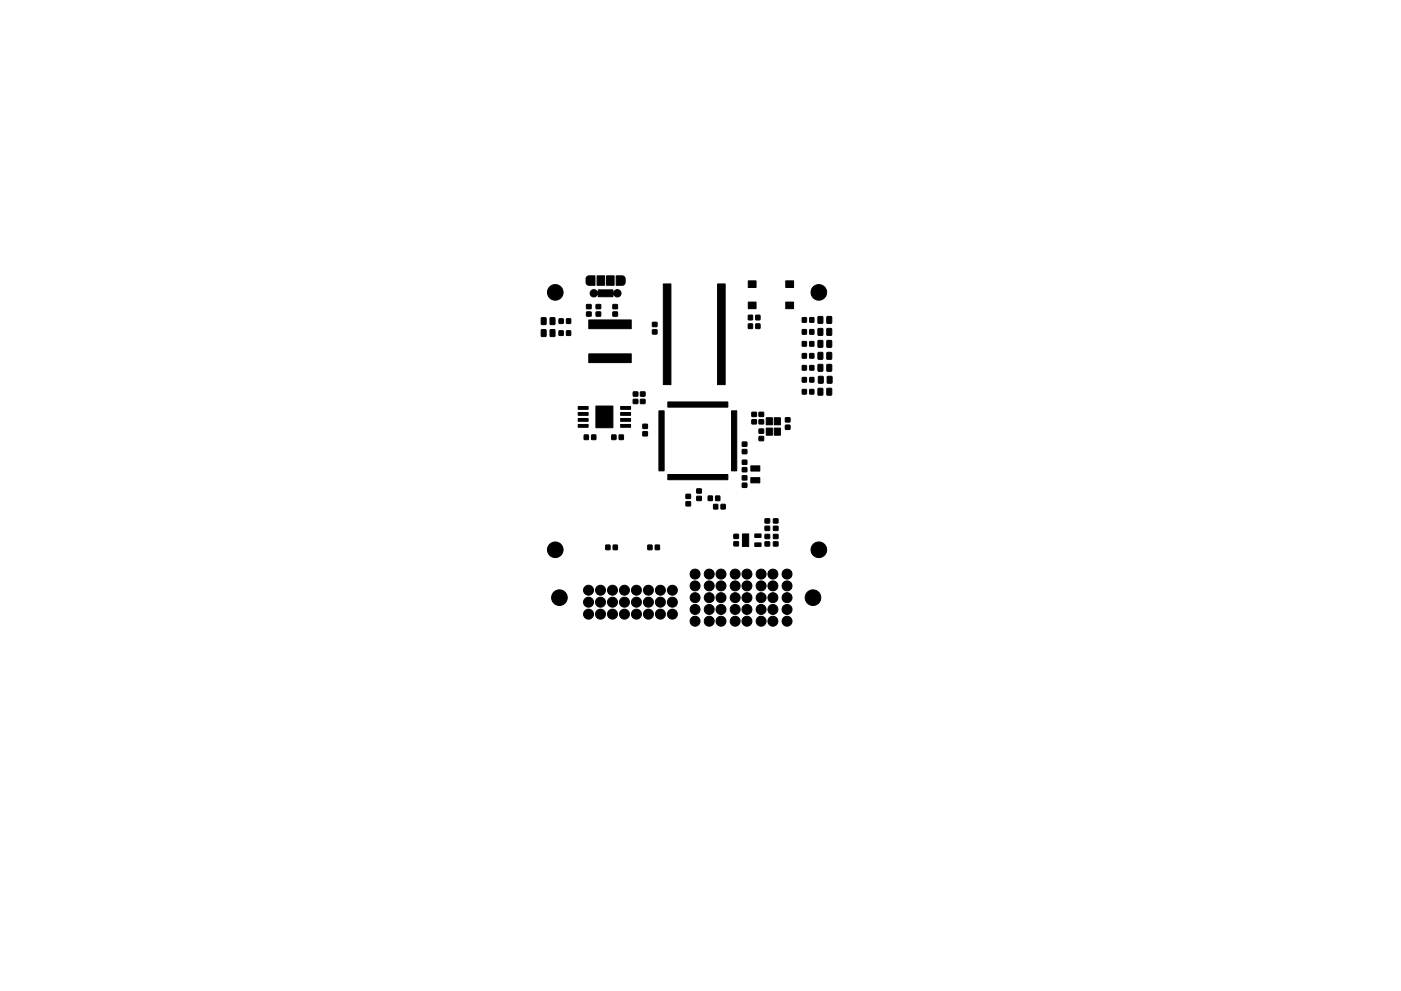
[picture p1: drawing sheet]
<svg xmlns="http://www.w3.org/2000/svg" width="297mm" height="210mm" viewBox="0 0 297 210" stroke-linecap="round" stroke-linejoin="round" font-family="sans-serif">
<g fill="#000" stroke="#000" stroke-width=".21">
<path d="M124.4 58.7l.4-.2h1.3v2h-1.3l-.4-.2-.2-.4 .1-.9zM130.6 58.5h1.4l.4 .2 .1 .4v.9l-.1 .3-.4 .2h-1.4zM114.8 70h1l-.1 1.4-.9-.1zM114.8 67.4l1 .1-.1 1.3h-.9zM116.7 70h.9v1.4l-1-.1zM116.7 67.4l.9 .1v1.3h-1zM118.5 70.2h.9v.9h-.9zM118.5 67.7h.9v.9h-.9zM120.1 70.2h.9v.9h-.9zM120.1 67.7h.9v.9h-.9zM124.4 66.2h.9v.9h-.9zM124.4 64.6h.9v.9h-.9z"/>
<path d="M125.4 61.6a1.03 1.03 0 0 1 1.4 .4v-.5h3.1l.1 .4 .1 .1a.81 .81 0 0 1 1.3-.4 .81 .81 0 0 1-.1 1.3 .81 .81 0 0 1-1.2-.4l-.2 .5h-3.1v-.5h-.1a.8 .8 0 0 1-1.2 .4 .8 .8 0 0 1-.1-1.3zM126.4 66.2h.9v.9h-.9zM126.4 64.6h.9v.9h-.9zM126.6 58.5h1.6v2h-1.6zM128.6 58.5h1.6v2h-1.6zM130 66.2h.9v.9h-.9zM130 64.6h.9v.9h-.9zM124.8 75.1h9v1.8h-9zM124.8 67.9h9v1.8h-9zM138.3 70h1v.9h-1zM138.3 68.4h1v.9h-1zM158.7 68.7h.8v1h-.8z"/>
<path d="M158.7 66.9h.8v.9h-.8zM158.6 64.1h1.7v1.4h-1.7zM158.6 59.6h1.7v1.4h-1.7zM160.2 68.7h.9v1h-.9zM160.2 66.9h.9v.9h-.9zM166.6 64.1h1.6v1.4h-1.6zM166.6 59.6h1.6v1.4h-1.6zM170.1 77.6h.9v.9h-.9zM170.1 75h.9v1h-.9zM170.1 72.5h.9v.9h-.9zM170.1 69.9h.9v1h-.9zM170.1 67.4h.9v.9h-.9z"/>
<path d="M171.7 77.6h.8v.9h-.8zM171.7 75h.8v1h-.8zM171.7 72.5h.8v.9h-.8zM171.7 69.9h.8v1h-.8zM171.7 67.4h.8v.9h-.8zM173.5 77.3l.9 .1v1.4l-1-.1zM173.5 74.8h.9v1.4h-1zM173.5 72.3h.9v1.4l-1-.1zM173.5 69.7l.9 .1v1.3h-1zM173.5 67.2h.9v1.4l-1-.1zM173.5 79.9h1v1.4l-1-.1zM175.3 77.3l1 .1v1.4l-1-.1z"/>
<path d="M175.3 74.8h1v1.4h-1zM175.3 72.3h1v1.4l-1-.1zM175.3 69.7l1 .1v1.3h-1zM175.3 67.2h1v1.4l-1-.1zM175.4 79.9h1l-.1 1.4-.9-.1zM123.9 92.3h.8v.9h-.8zM122.6 90.1h2.1v.6h-2.1zM122.6 88.8h2.1v.6h-2.1zM122.6 87.5h2.1v.6h-2.1zM122.6 86.2h2.1v.6h-2.1zM125.4 92.3h.9v.9h-.9zM126.3 86.1h3.6v4.7h-3.6z"/>
<path d="M129.7 92.3h.9v.9h-.9zM131.3 92.3h.9v.9h-.9zM131.6 90.1h2.1v.6h-2.1zM131.6 88.8h2.1v.6h-2.1zM131.6 87.5h2.1v.6h-2.1zM131.6 86.2h2.1v.6h-2.1zM134.3 84.7h.9v.9h-.9zM134.3 83.2h.9v.8h-.9zM135.8 84.7h.9v.9h-.9zM135.8 83.2h.9v.8h-.9zM136.3 91.6h1v.9h-1zM136.3 90h1v.9h-1z"/>
<path d="M139.7 87.2h1.1v12.7h-1.1zM140.6 60.2h1.6v21.4h-1.6zM152.1 60.2h1.6v21.4h-1.6zM141.6 85.3h12.7v1.1h-12.7zM155.1 87.2h1.1v12.7h-1.1zM157.4 99.2h.9v.9h-.9zM157.4 97.6h.9v.9h-.9zM157.4 95.4h.9v.9h-.9zM157.4 93.8h.9v.9h-.9zM159.4 89.1h1v.8h-1zM159.4 87.5h1v.9h-1zM159.2 98.8h1.9v1.1h-1.9z"/>
<path d="M160.9 92.6h1v.9h-1zM160.9 91h1v.9h-1zM160.9 89.1h1v.8h-1zM160.9 87.5h1v.9h-1zM162.5 90.8h1.3v1.5h-1.3zM162.5 88.6h1.3v1.5h-1.3zM164.2 90.8h1.3v1.5h-1.3zM164.2 88.6h1.3v1.5h-1.3zM166.5 90.2h1v.9h-1zM166.5 88.6h1v.9h-1zM170.1 82.6h.9v1h-.9zM170.1 80.1h.9v.9h-.9z"/>
<path d="M171.7 82.6h.8v1h-.8zM171.7 80.1h.8v.9h-.8zM173.5 82.4l.9 .1v1.3h-1zM175.3 82.4l1 .1v1.3h-1zM128.4 115.7h.9v.9h-.9zM130 115.7h.9v.9h-.9zM137.4 115.7h.8v.9h-.8zM138.9 115.7h.9v.9h-.9zM145.5 106.5h.9v.8h-.9zM145.5 104.9h.9v.9h-.9zM147.7 105.3h1v.9h-1zM147.7 103.7h1v.9h-1z"/>
<path d="M150.2 105.2h.8v1h-.8zM151.3 107h.9v1h-.9zM151.7 105.2h.9v1h-.9zM152.9 107h.8v1h-.8zM141.6 100.7h12.7v1.1h-12.7zM155.6 114.9h1v.9h-1zM155.6 113.4h1v.8h-1zM157.4 102.5h.9v.9h-.9zM157.4 100.9h.9v.9h-.9zM157.4 113.3h1.3v2.6h-1.3zM159.2 101.3h1.9v1.1h-1.9zM160 115.2h1.4v.7h-1.4z"/>
<path d="M160 113.3h1.4v.7h-1.4zM162.2 115h1v.8h-1zM162.2 113.4h1v.9h-1zM162.2 111.7h1v.8h-1zM162.2 110.1h1v.9h-1zM164 115h.9v.8h-.9zM164 113.4h.9v.9h-.9zM164 111.7h.9v.8h-.9zM164 110.1h.9v.9h-.9z"/>
<circle cx="117.7" cy="62" r="1.66"/>
<circle cx="173.6" cy="62" r="1.66"/>
<circle cx="117.7" cy="116.6" r="1.66"/>
<circle cx="173.6" cy="116.6" r="1.66"/>
<circle cx="118.6" cy="126.8" r="1.66"/>
<circle cx="124.8" cy="130.3" r="1.06"/>
<circle cx="124.8" cy="127.8" r="1.06"/>
<circle cx="124.8" cy="125.2" r="1.05"/>
<circle cx="127.3" cy="130.3" r="1.06"/>
<circle cx="127.3" cy="127.8" r="1.06"/>
<circle cx="127.3" cy="125.2" r="1.05"/>
<circle cx="129.9" cy="130.3" r="1.06"/>
<circle cx="129.9" cy="127.8" r="1.06"/>
<circle cx="129.9" cy="125.2" r="1.05"/>
<circle cx="132.4" cy="130.3" r="1.06"/>
<circle cx="132.4" cy="127.8" r="1.06"/>
<circle cx="132.4" cy="125.2" r="1.05"/>
<circle cx="134.9" cy="130.3" r="1.06"/>
<circle cx="134.9" cy="127.8" r="1.06"/>
<circle cx="134.9" cy="125.2" r="1.05"/>
<circle cx="137.5" cy="130.3" r="1.06"/>
<circle cx="137.5" cy="127.8" r="1.06"/>
<circle cx="137.5" cy="125.2" r="1.05"/>
<circle cx="140" cy="130.3" r="1.06"/>
<circle cx="140" cy="127.8" r="1.06"/>
<circle cx="140" cy="125.2" r="1.05"/>
<circle cx="142.6" cy="130.3" r="1.06"/>
<circle cx="142.6" cy="127.8" r="1.06"/>
<circle cx="142.6" cy="125.2" r="1.05"/>
<circle cx="147.4" cy="131.8" r="1.06"/>
<circle cx="147.4" cy="129.3" r="1.06"/>
<circle cx="147.4" cy="121.8" r="1.05"/>
<circle cx="147.4" cy="126.8" r="1.05"/>
<circle cx="147.4" cy="124.3" r="1.05"/>
<circle cx="150.4" cy="131.8" r="1.06"/>
<circle cx="150.4" cy="129.3" r="1.06"/>
<circle cx="150.4" cy="126.8" r="1.05"/>
<circle cx="150.4" cy="121.8" r="1.05"/>
<circle cx="150.4" cy="124.3" r="1.05"/>
<circle cx="152.9" cy="131.8" r="1.06"/>
<circle cx="152.9" cy="129.3" r="1.06"/>
<circle cx="152.9" cy="121.8" r="1.05"/>
<circle cx="152.9" cy="126.8" r="1.05"/>
<circle cx="152.9" cy="124.3" r="1.05"/>
<circle cx="155.9" cy="131.8" r="1.06"/>
<circle cx="155.9" cy="129.3" r="1.06"/>
<circle cx="155.9" cy="126.8" r="1.05"/>
<circle cx="155.9" cy="121.8" r="1.05"/>
<circle cx="155.9" cy="124.3" r="1.05"/>
<circle cx="158.4" cy="131.8" r="1.06"/>
<circle cx="158.4" cy="129.3" r="1.06"/>
<circle cx="158.4" cy="126.8" r="1.05"/>
<circle cx="158.4" cy="121.8" r="1.05"/>
<circle cx="158.4" cy="124.3" r="1.05"/>
<circle cx="161.4" cy="131.8" r="1.06"/>
<circle cx="161.4" cy="129.3" r="1.06"/>
<circle cx="161.4" cy="126.8" r="1.05"/>
<circle cx="161.4" cy="121.8" r="1.05"/>
<circle cx="161.4" cy="124.3" r="1.05"/>
<circle cx="163.9" cy="131.8" r="1.06"/>
<circle cx="163.9" cy="129.3" r="1.06"/>
<circle cx="163.9" cy="126.8" r="1.05"/>
<circle cx="163.9" cy="121.8" r="1.05"/>
<circle cx="163.9" cy="124.3" r="1.05"/>
<circle cx="166.9" cy="131.8" r="1.06"/>
<circle cx="166.9" cy="129.3" r="1.06"/>
<circle cx="166.9" cy="121.8" r="1.05"/>
<circle cx="166.9" cy="126.8" r="1.05"/>
<circle cx="166.9" cy="124.3" r="1.05"/>
<circle cx="172.4" cy="126.8" r="1.66"/>
</g>
</svg>
